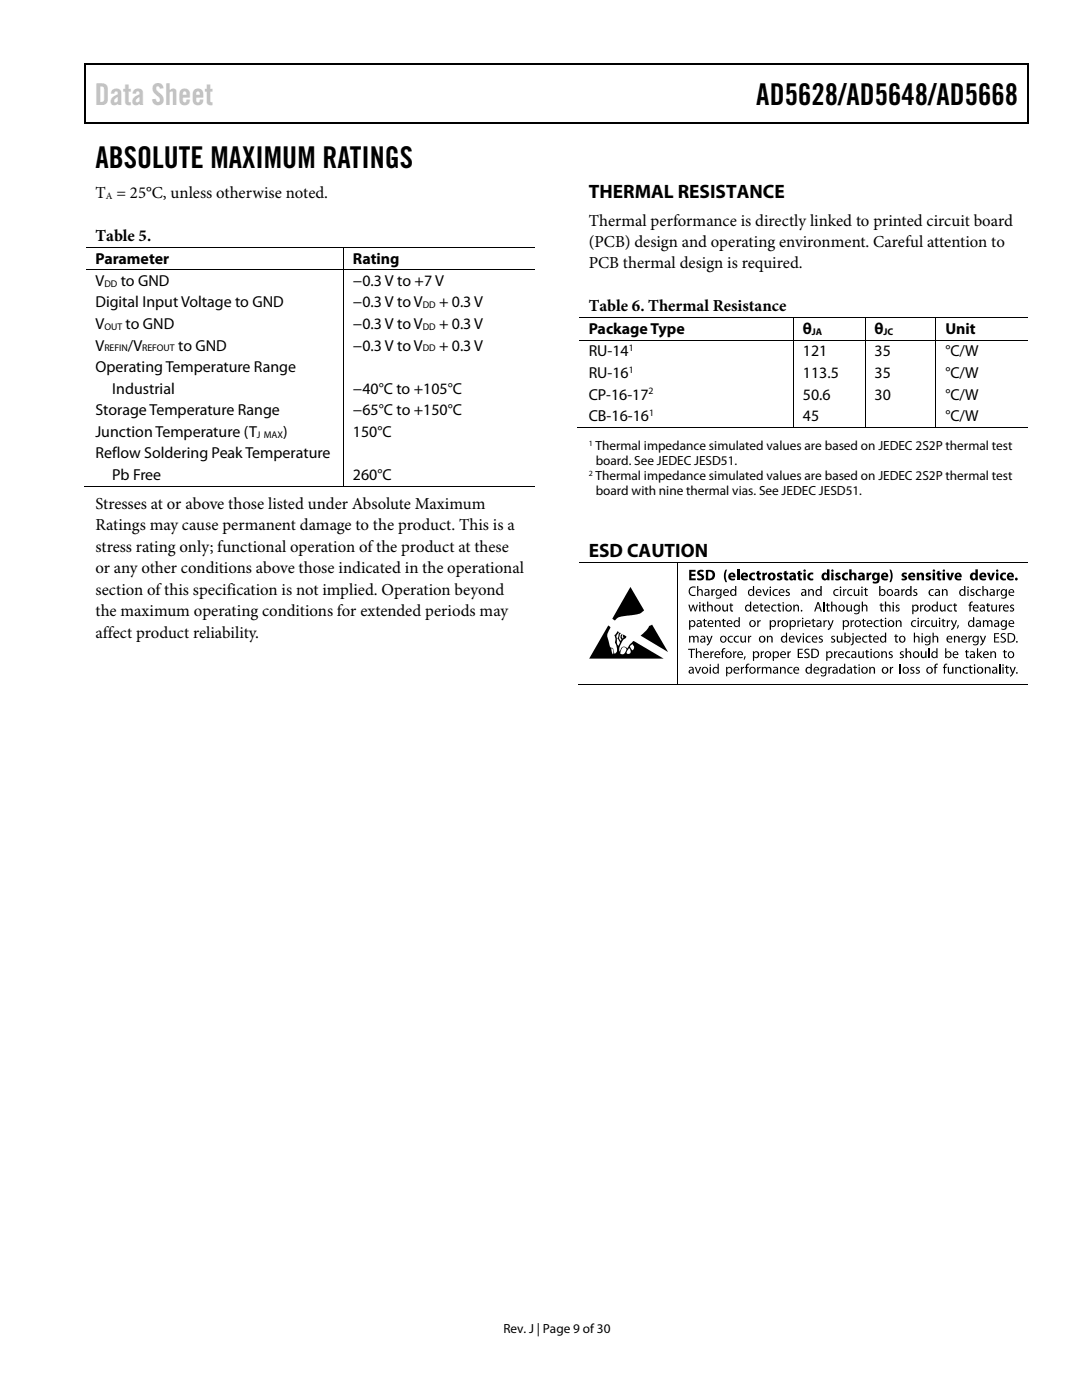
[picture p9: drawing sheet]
<svg xmlns="http://www.w3.org/2000/svg" width="216mm" height="279mm" viewBox="0 0 216 279" stroke-linecap="round" stroke-linejoin="round" font-family="sans-serif">
<defs><g id="words">
<text font-size="6" fill="#c0c0c0" x="18.9" y="21">Data Sheet</text>
<g font-size="6">
<text x="150.9" y="21">AD5628/AD5648/AD5668</text>
<text x="19" y="33.6">ABSOLUTE MAXIMUM RATINGS</text>
</g>
<g font-size="3.9">
<text x="117.5" y="39.6">THERMAL RESISTANCE</text>
<text x="117.5" y="111.1">ESD CAUTION</text>
</g>
<g font-size="3.3">
<text x="19" y="39.5">T = 25°C, unless otherwise noted.</text>
<text x="117.5" y="45">Thermal performance is directly linked to printed circuit board</text>
<text x="19" y="48">Table 5.</text>
<text x="117.5" y="49.3">(PCB) design and operating environment. Careful attention to</text>
<text x="117.5" y="53.6">PCB thermal design is required.</text>
<text x="117.5" y="62.1">Table 6. Thermal Resistance</text>
<text x="19" y="101.6">Stresses at or above those listed under Absolute Maximum</text>
<text x="19" y="105.9">Ratings may cause permanent damage to the product. This is a</text>
<text x="19" y="110.1">stress rating only; functional operation of the product at these</text>
<text x="19" y="114.4">or any other conditions above those indicated in the operational</text>
<text x="19" y="118.7">section of this specification is not implied. Operation beyond</text>
<text x="19" y="123">the maximum operating conditions for extended periods may</text>
<text x="19" y="127.2">affect product reliability.</text>
</g>
<g font-size="3.2">
<text x="19" y="52.6">Parameter</text>
<text x="70.4" y="52.6">Rating</text>
<text x="19" y="57.1">V</text>
<text x="24.1" y="57.1">to GND</text>
<text x="70.4" y="57.1">−0.3 V to +7 V</text>
<text x="19" y="61.4">Digital Input Voltage to GND</text>
<text x="19" y="65.7">V</text>
<text x="25.1" y="65.7">to GND</text>
<text x="70.4" y="61.4">−0.3 V to V</text>
<text x="70.4" y="65.7">−0.3 V to V</text>
<text x="87.6" y="61.4">+ 0.3 V</text>
<text x="87.6" y="65.7">+ 0.3 V</text>
<text x="19" y="70">V</text>
<text x="25.5" y="70">/V</text>
<text x="35.6" y="70">to GND</text>
<text x="70.4" y="70">−0.3 V to V</text>
<text x="87.6" y="70">+ 0.3 V</text>
<text x="117.5" y="66.7">Package Type</text>
<text x="117.5" y="71.1">RU-14</text>
<text x="160.2" y="71.1">121</text>
<text x="160.2" y="66.7">θ</text>
<text x="174.5" y="71.1">35</text>
<text x="174.5" y="66.7">θ</text>
<text x="188.6" y="71.1">°C/W</text>
<text x="188.6" y="66.7">Unit</text>
<text x="19" y="74.3">Operating Temperature Range</text>
<text x="117.5" y="75.4">RU-16</text>
<text x="160.2" y="75.4">113.5</text>
<text x="174.5" y="75.4">35</text>
<text x="188.6" y="75.4">°C/W</text>
<text x="19" y="82.8">Storage Temperature Range</text>
<text x="22.4" y="78.5">Industrial</text>
<text x="70.4" y="78.5">−40°C to +105°C</text>
<text x="70.4" y="82.8">−65°C to +150°C</text>
<text x="117.5" y="79.7">CP-16-17</text>
<text x="160.2" y="79.7">50.6</text>
<text x="174.5" y="79.7">30</text>
<text x="188.6" y="79.7">°C/W</text>
<text x="19" y="87.1">Junction Temperature (T</text>
<text x="56.5" y="87.1">)</text>
<text x="70.4" y="87.1">150°C</text>
<text x="117.5" y="84">CB-16-16</text>
<text x="160.2" y="84">45</text>
<text x="188.6" y="84">°C/W</text>
<text x="19" y="91.4">Reflow Soldering Peak Temperature</text>
<text x="22.4" y="95.7">Pb Free</text>
<text x="70.4" y="95.7">260°C</text>
</g>
<g font-size="2.6">
<text x="118.9" y="89.8">Thermal impedance simulated values are based on JEDEC 2S2P thermal test</text>
<text x="118.9" y="95.8">Thermal impedance simulated values are based on JEDEC 2S2P thermal test</text>
<text x="118.9" y="92.8">board. See JEDEC JESD51.</text>
<text x="118.9" y="98.8">board with nine thermal vias. See JEDEC JESD51.</text>
<text x="100.5" y="266">Rev. J | Page 9 of 30</text>
</g>
<g font-size="1.9">
<text x="21.1" y="39.7">A</text>
<text x="20.8" y="57.2">DD</text>
<text x="20.8" y="65.8">OUT</text>
<text x="84.3" y="61.5">DD</text>
<text x="84.3" y="65.8">DD</text>
<text x="20.8" y="70.1">REFIN</text>
<text x="28.4" y="70.1">REFOUT</text>
<text x="84.3" y="70.1">DD</text>
<text x="125.5" y="70.1">1</text>
<text x="162" y="66.8">JA</text>
<text x="176.3" y="66.8">JC</text>
<text x="125.5" y="74.4">1</text>
<text x="129.4" y="78.7">2</text>
<text x="129.5" y="83">1</text>
<text x="51.3" y="87.3">J MAX</text>
</g>
<g font-size="1.6">
<text x="117.5" y="88.9">1</text>
<text x="117.5" y="94.9">2</text>
</g>
</g></defs>
<g fill="#000">
<path d="M16.9 12.7h.2v1h-.2zM205.1 12.7h.2v1h-.2zM205.1 12.7h.2v.3h-.2zM82.3 24.4h.2v.3h-.2zM205.1 24.4h.2v.3h-.2zM137.5 113.7h1.3v.4h-.8v.4h.7v.4h-.7v.5h.8v.4h-1.3zM137.7 117.3l.7-.3 .4 .1-.1 .2a.76 .76 0 0 0-1.1 .7 .76 .76 0 0 0 1.2 .7v.2a.98 .98 0 0 1-1.2-.3 .98 .98 0 0 1 .1-1.3zM139.1 116.9h.2v.9l.3-.2h.4a1.49 1.49 0 0 1 .2 1.3h-.2v-.9a.33 .33 0 0 0-.4-.2 .33 .33 0 0 0-.3 .3v.8h-.2zM139.3 113.9l.6-.2 .5 .1-.1 .4h-.7l.1 .3a.72 .72 0 0 1 .8 .9 .72 .72 0 0 1-1.1 .4l-.3-.1 .1-.4 .7 .1 .1-.2-.1-.2a.69 .69 0 0 1-.7-.3 .69 .69 0 0 1 .1-.8zM141.9 117.6h.3v.3l.4-.3v.2h-.2l-.2 .3v.8h-.3zM144.8 113.7h.3a2.78 2.78 0 0 0 0 2.5h-.3a2.3 2.3 0 0 1 0-2.5zM147 113.6h.5v2.2h-.5z"/>
<path d="M149.7 114.5l.8-.2h.2l-.1 .4a.45 .45 0 0 0-.7 .4 .45 .45 0 0 0 .7 .3l.1 .4a.81 .81 0 0 1-1.1-.2 .81 .81 0 0 1 .1-1.1zM151 114l.5-.1v.4h.3v.3h-.3l.1 .8h.2v.4a.51 .51 0 0 1-.5 0 .51 .51 0 0 1-.3-.5v-.7h-.1v-.3h.1zM152.1 114.3h.4v.3l.3-.3h.3v.4h-.3l-.2 .3v.8h-.5zM152.1 117.6h.3l.3 1.1 .4-1.1h.3l-.6 1.3h-.2zM155.2 114.4l.4-.1 .5 .1-.1 .3-.5-.1v.2a.53 .53 0 0 1 .6 .6 .53 .53 0 0 1-.6 .4l-.5-.1 .1-.3 .5 .1v-.2l-.2-.1a.47 .47 0 0 1-.4-.3 .47 .47 0 0 1 .2-.5zM154.3 117.8l.6-.2h.3v.2a.51 .51 0 0 0-.8 .5 .51 .51 0 0 0 .8 .4v.2a.71 .71 0 0 1-.9-.2 .71 .71 0 0 1 0-.9zM156.8 117.7l.4-.1h.4l-.1 .2h-.4v.2l.2 .1a.41 .41 0 0 1 .3 .4 .41 .41 0 0 1-.2 .4h-.7l.1-.2h.5v-.3l-.2-.1a.39 .39 0 0 1-.3-.6zM156.5 114l.5-.1v.4h.3v.3h-.3v.8h.3v.4a.51 .51 0 0 1-.6 0 .51 .51 0 0 1-.2-.5v-.7h-.2v-.3h.2zM159.2 114l.5-.1v.4h.3v.3h-.3v.8h.3v.4a.49 .49 0 0 1-.5 0 .49 .49 0 0 1-.3-.5v-.7h-.2v-.3h.2zM161.2 117.6h.3v.2l.1-.1a.5 .5 0 0 1 .7 .1l.1 1.1h-.2l-.1-.9-.3-.2-.3 .2v.9h-.2zM161.3 114.5l.8-.2h.2l-.1 .4a.45 .45 0 0 0-.7 .3 .45 .45 0 0 0 .7 .4l.1 .4a.82 .82 0 0 1-1-.2 .82 .82 0 0 1 0-1.1zM166.8 114.4l.5-.1 .4 .1-.1 .3-.4-.1v.2a.55 .55 0 0 1 .6 .7 .55 .55 0 0 1-.9 .3l-.3-.1 .1-.3 .6 .1v-.2l-.2-.1a.47 .47 0 0 1-.4-.3 .47 .47 0 0 1 .1-.5z"/>
<path d="M166.5 117.8l.5-.2h.3v.2a.51 .51 0 0 0-.8 .5 .51 .51 0 0 0 .8 .4v.2a.7 .7 0 0 1-.9-.2 .7 .7 0 0 1 .1-.9zM168.2 117.6h.2l.1 .3 .4-.3v.2h-.2l-.2 .3v.8h-.2zM168.2 114.5l.3-.2h.5h.2l-.1 .4a.45 .45 0 0 0-.7 .3 .45 .45 0 0 0 .7 .4l.1 .4a.82 .82 0 0 1-1-.2 .82 .82 0 0 1 0-1.1zM169.5 113.6h.4v.9a.55 .55 0 0 1 .7-.2 .55 .55 0 0 1 .3 .6v.9h-.5v-1l-.2-.2-.3 .3v.9h-.4zM169.2 117.8l.5-.2h.4l-.1 .2a.5 .5 0 0 0-.7 .5 .5 .5 0 0 0 .7 .4l.1 .2a.7 .7 0 0 1-1-.2 .7 .7 0 0 1 .1-.9zM170.3 117.6h.3v.9l.3 .2 .3-.2v-.9h.3v1.3h-.2l-.1-.2-.1 .1a.46 .46 0 0 1-.7-.1zM172.4 117.6h.2v-.3h.2v.3h.4v.2h-.4l.1 .9h.2v.2h-.4l-.1-1.1h-.2zM172.9 114.3h.4v.3l.3-.3h.3v.4h-.3l-.2 .3v.8h-.5zM177.5 113.7h.2a2.29 2.29 0 0 1 .1 2.5h-.3a2.78 2.78 0 0 0 0-2.5zM179.9 117.6h.2v.3l.4-.3v.2h-.2l-.2 .3v.8h-.2zM180.1 114.4l.4-.1 .5 .1-.1 .3-.5-.1v.2a.53 .53 0 0 1 .6 .6 .53 .53 0 0 1-.7 .4l-.4-.1 .1-.3 .3 .1 .3-.1-.5-.3a.43 .43 0 0 1 0-.7zM182.3 117.7l.4-.1h.3l-.1 .2h-.4v.2l.2 .1a.41 .41 0 0 1 .4 .4 .41 .41 0 0 1-.3 .4h-.6v-.2h.6v-.3l-.2-.1a.39 .39 0 0 1-.3-.6z"/>
<path d="M182.9 114.3h.4l.1 .2 .1-.1a.56 .56 0 0 1 .6-.1 .56 .56 0 0 1 .3 .6v.9h-.5v-1l-.2-.2-.3 .3v.9h-.5zM184.9 114.4l.4-.1 .5 .1-.1 .3-.5-.1v.2a.53 .53 0 0 1 .6 .6 .53 .53 0 0 1-.7 .4l-.4-.1 .1-.3 .3 .1 .3-.1-.5-.3a.43 .43 0 0 1 0-.7zM185.5 117.8l.5-.2h.3v.2a.5 .5 0 0 0-.8 .5 .5 .5 0 0 0 .8 .4v.2a.71 .71 0 0 1-.9-.2 .71 .71 0 0 1 .1-.9zM187 114l.5-.1v.4h.3v.3h-.3v.8h.3v.4a.49 .49 0 0 1-.5 0 .49 .49 0 0 1-.3-.5v-.7h-.2v-.3h.2zM187.9 117.6h.3v.2l.1-.1a.49 .49 0 0 1 .7 .1l.1 1.1h-.3v-.9l-.3-.2-.3 .2v.9h-.2zM188.8 114.3h.5l.3 1.1 .3-1.1h.5l-.6 1.5h-.5zM193.7 117.7l.4-.1h.3v.2h-.5v.2l.2 .1a.42 .42 0 0 1 .3 .4 .42 .42 0 0 1-.2 .4h-.6l.1-.2h.5v-.3l-.2-.1a.39 .39 0 0 1-.3-.6zM194.9 117.8l.5-.2h.3v.2a.5 .5 0 0 0-.8 .5 .5 .5 0 0 0 .8 .4v.2a.71 .71 0 0 1-.9-.2 .71 .71 0 0 1 .1-.9zM196 116.9h.3v.9a.5 .5 0 0 1 .8 0l.1 1.1h-.3v-.9l-.3-.2-.3 .2v.9h-.3zM196.9 114.3h.6l.2 1.1 .3-1.1h.5l-.5 1.5h-.5zM198.9 117.6h.2v.3l.4-.3v.2h-.2l-.2 .3v.8h-.2zM199.7 114.5l.3-.2h.6h.1v.4a.45 .45 0 0 0-.7 .3 .45 .45 0 0 0 .7 .4v.4a.82 .82 0 0 1-1-.2 .82 .82 0 0 1 0-1.1z"/>
<path d="M125.8 117.2l2.7 4.6-.2 .2a3.8 3.8 0 0 1-2.8 .8l-.6 .1a2.23 2.23 0 0 0-2.2 .9l-.5-.3zM129.5 125l.6-.3 3.2 5.4-5.5-3.2 1.2-1.1zM137.5 126.9h.2v.2a.47 .47 0 0 1 .8 0l.5-.2 .3 .2 .1 1.1h-.2l-.1-1-.2-.1-.3 .2v.9h-.3v-1l-.3-.1-.2 .2-.1 .9h-.2zM137.4 120.7h.2l.3 1.1 .3-1.1h.2l.3 1.1 .3-1.1h.3l-.4 1.3h-.3l-.3-1.1-.3 1.1h-.2zM137.3 129.5h1.4v.2h-.6v1.6h-.2v-1.6h-.6zM138.9 129.4h.2v.8a.5 .5 0 0 1 .8 0l.1 1.1h-.3v-.9l-.3-.2-.3 .3v.8h-.2zM138.6 133.1h.3l.4 1.1 .4-1.1h.2l-.5 1.3h-.3zM140.2 120.4h.3v.3h.3v.2h-.3v.9h.3v.2h-.4l-.2-.2v-.9h-.2v-.2h.2zM140.4 123.5h.3v.3h.3v.2h-.3v.9h.3l-.1 .2h-.3l-.1-.2-.1-.9h-.2v-.2h.2zM141.1 120.1h.2v.8l.3-.2h.4a1.41 1.41 0 0 1 .2 1.3h-.2v-.9l-.3-.2-.4 .3v.8h-.2zM140.9 126.9h.3l.4 1.1 .3-1.1h.3l-.2 .5a2.19 2.19 0 0 1-.9 1.4l-.1-.2 .4-.4zM141.8 130h.1l.1 .3 .2-.3h.2v.2h-.2l-.2 .3v.8h-.2z"/>
<path d="M142.6 123.8h.3v.2l.1-.1a.5 .5 0 0 1 .7 .1l.1 1.1h-.2l-.1-.9-.2-.2-.4 .2v.9h-.2zM144.2 129.5l.5-.1v.2l-.4 .1v.3h.3v.2h-.3v1.1h-.3v-1.1h-.2v-.2h.2zM144.2 123.5h.3v.3h.3v.2h-.3v.9h.3v.2h-.4l-.1-.2-.1-.9h-.2v-.2h.2zM144.1 120.7h.3v.9l.3 .2 .3-.2v-.9h.2v1.3h-.2v-.2l-.1 .1a.46 .46 0 0 1-.7-.1zM145.7 120.4h.2v.3h.4v.2h-.4l.1 .9h.3v.2h-.4l-.2-.2v-.9h-.2zM145.4 127.1l.5-.2h.3v.2a.51 .51 0 0 0-.8 .5 .51 .51 0 0 0 .8 .4v.2a.7 .7 0 0 1-.9-.2 .7 .7 0 0 1 .1-.9zM146.3 130h.2v.3l.5-.3v.2l-.5 .3v.8h-.2zM146.6 127.1l.5-.2h.3v.2a.51 .51 0 0 0-.8 .5 .51 .51 0 0 0 .8 .4v.2a.71 .71 0 0 1-.9-.2 .71 .71 0 0 1 .1-.9zM147.8 133.1h.2l.1 .3 .4-.3v.2h-.2l-.2 .3v.8h-.3zM148.5 131h.3l-.3 .7h-.1zM149 132.6l.5-.1v.2l-.2-.1-.2 .2v.3h.3v.2h-.3v1.1h-.3v-1.1h-.1v-.2h.1zM147.7 126.9h.3v.9l.3 .3 .3-.3v-.9h.2l.1 1.3h-.2l-.1-.2-.1 .1a.47 .47 0 0 1-.7-.1z"/>
<path d="M149.2 126.9h.3v.3l.4-.3v.2h-.2l-.2 .3v.8h-.2zM151.1 133.1h.2v.3l.5-.3v.2h-.3l-.2 .3v.8h-.2zM151.1 123.8h.2v.3l.5-.3v.2h-.3l-.2 .4v.7h-.2zM151.8 130h.2v.3l.4-.3v.2l-.4 .3v.8h-.2zM151.7 120.4h.3v.3h.3v.2h-.3v.9h.3v.2l-.2 .1a.36 .36 0 0 1-.4-.5v-.7h-.2v-.2h.2zM152 133.1h.2v.2l.3-.2h.3l.2 .2 .3-.2h.4l.2 .5v.8h-.2l-.1-.9-.2-.2-.3 .2v.9h-.3v-1a.3 .3 0 0 0-.3-.1 .3 .3 0 0 0-.2 .3v.8h-.3zM153 126.9h.2v.2l.1-.1a.51 .51 0 0 1 .8 .1l.1 1.1h-.3v-.9l-.3-.2-.3 .3v.8h-.3zM154.1 120.9l.5-.3 .3 .1v.2a.5 .5 0 0 0-.8 .5 .5 .5 0 0 0 .8 .4v.2a.71 .71 0 0 1-.9-.2 .71 .71 0 0 1 .1-.9zM155.2 123.8h.2v.3l.4-.3v.2h-.2l-.2 .3v.8h-.2zM155.3 120.4h.2v.3h.4v.2h-.4l.1 .9h.3l-.1 .3-.3-.1-.2-.2v-.9h-.2v-.2h.2zM155.6 133.1h.3v.2l.1-.1a.5 .5 0 0 1 .7 .1l.1 1.1h-.3v-.7a.34 .34 0 0 0-.3-.4 .34 .34 0 0 0-.3 .3v.8h-.3zM157.1 130h.3v.3l.4-.3v.2h-.2l-.2 .3v.8h-.3z"/>
<path d="M157.3 133.3l.5-.2h.3v.2a.5 .5 0 0 0-.8 .5 .5 .5 0 0 0 .8 .4v.2a.7 .7 0 0 1-.9-.2 .7 .7 0 0 1 .1-.9zM158.3 120.7h.2v.2l.1-.1a.45 .45 0 0 1 .7 .1l.1 1.1h-.2v-.9l-.3-.2-.3 .3v.8h-.3zM158.7 126.9h.3l.3 1.1 .4-1.1h.3l-.6 1.3h-.2zM159.1 123.8h.2v.3l.5-.3v.2h-.3l-.1 .3v.8h-.3zM159.8 121.8h.3v.2h-.3zM159.2 129.5h1v.2h-.8v.6h.7v.2h-.7v.6h.8v.2h-1zM160.6 129.7a.82 .82 0 0 1 .9-.2l-.1 .2h-.1a.4 .4 0 0 0-.6 .2l.2 .3a.64 .64 0 0 1 .6 .9 .64 .64 0 0 1-1.1 .1l.1-.2a.41 .41 0 0 0 .6 .2 .41 .41 0 0 0 .1-.6l-.2-.1a.55 .55 0 0 1-.4-.8zM160.9 127.1l.6-.2h.3l-.1 .2a.5 .5 0 0 0-.7 .5 .5 .5 0 0 0 .7 .4l.1 .2a.71 .71 0 0 1-1-.2 .71 .71 0 0 1 .1-.9zM161.9 123.8h.2v-.3h.3v.3h.3v.2h-.3v.9h.3v.2h-.5l-.1-1.1h-.2zM163.4 127.1l.4-.2 .3 .1v.1h-.4v.3a.47 .47 0 0 1 .5 .5 .47 .47 0 0 1-.7 .3h-.2l.1-.2a.36 .36 0 0 0 .6-.1l-.3-.3a.39 .39 0 0 1-.3-.5zM164.3 120.1h.2v1.9h-.2zM164.3 123.8h.2v.3l.5-.3v.2h-.3l-.1 .3-.1 .8h-.2z"/>
<path d="M165 120.4h.2v.3h.4v.2h-.4l.1 .9h.3v.2h-.4l-.2-.2v-.9h-.2v-.2h.2zM165.3 133.1h.2v.3l.5-.3v.2h-.3l-.2 .4v.7h-.2zM165.1 123.8h.3l.4 1.1 .3-1.1h.2l-.2 .5a2.1 2.1 0 0 1-.9 1.5v-.3a.47 .47 0 0 0 .4-.5zM165.8 120.1h.3v.8l.3-.2h.3a1.49 1.49 0 0 1 .3 1.3h-.2l-.1-.9-.3-.2-.3 .2v.9h-.3zM165.9 127.1l.4-.2 .3 .1-.1 .1h-.4v.3h.2a.41 .41 0 0 1 .4 .4 .41 .41 0 0 1-.3 .4h-.4h-.2l.1-.2a.34 .34 0 0 0 .5-.1l-.2-.3a.39 .39 0 0 1-.3-.5zM166.4 130h.2l.1 .3 .4-.3v.2h-.2l-.2 .3v.8h-.3zM167 126.9h.2v.9l.3 .3 .3-.3 .1-.9h.2v1.3h-.2v-.2l-.1 .1a.47 .47 0 0 1-.8-.1zM168.8 130.2l.5-.2h.4l-.1 .2a.51 .51 0 0 0-.8 .5 .51 .51 0 0 0 .8 .4l.1 .2a.7 .7 0 0 1-1-.2 .7 .7 0 0 1 .1-.9zM169.7 123.8h.2v.3l.5-.3v.2h-.3l-.1 .3v.8h-.3zM168.9 120.7h.2l.1 .9 .2 .2 .4-.2v-.9h.2v1.3h-.2v-.2l-.1 .1a.46 .46 0 0 1-.8-.1zM170.5 132.9l.2-.1v.3h.3v.2h-.3v.9l.3 .1-.1 .2-.2-.1-.2-.2v-.9h-.3v-.2h.3zM172 120.1h.2v.8l.3-.2h.3a1.54 1.54 0 0 1 .3 1.3h-.3v-.9a.33 .33 0 0 0-.4-.2 .33 .33 0 0 0-.2 .3v.8h-.2z"/>
<path d="M171.2 130h.3v1l.3 .1 .3-.2v-.9h.3v1.3h-.2l-.1-.2v.1a.47 .47 0 0 1-.8-.1zM172.2 123.5h.2v.3h.4v.2h-.4v.9h.3l.1 .2-.2 .1a.35 .35 0 0 1-.4-.5v-.7h-.2v-.2h.2zM172.2 127.1l.5-.2h.4l-.1 .2a.51 .51 0 0 0-.7 .5 .51 .51 0 0 0 .7 .4l.1 .2a.71 .71 0 0 1-1-.2 .71 .71 0 0 1 .1-.9zM172.8 129.8l.3-.1v.3h.3v.2h-.3v.9h.3v.2h-.4l-.1-.2-.1-.9h-.2zM173.4 133.1h.3v.2l.1-.1a.49 .49 0 0 1 .7 .1l.1 1.1h-.3v-.9l-.2-.2-.4 .3v.8h-.2zM173.4 126.6h.3v.3h.3v.2h-.3v.9l.3 .1-.1 .2-.3-.1-.1-.2-.1-.9h-.2v-.2h.2zM174.5 124l.5-.2h.4l-.1 .2a.51 .51 0 0 0-.8 .5 .51 .51 0 0 0 .8 .4v.2a.7 .7 0 0 1-.9-.2 .7 .7 0 0 1 .1-.9zM175.8 130h.3v.2l.1-.1a.47 .47 0 0 1 .7 .1l.1 1.1h-.3l-.1-1.1a.34 .34 0 0 0-.5 .3v.8h-.2zM175.7 120.4h.2v.3h.4v.2h-.4l.1 .9h.3v.2h-.4l-.2-.2v-.9h-.2zM175.7 123.5h.3v.3h.3v.2h-.3v.7v.2h.3l-.1 .2h-.3l-.2-.2v-.9h-.2v-.2h.2zM176.6 120.1h.2v.8l.3-.2h.4a1.51 1.51 0 0 1 .2 1.3h-.2v-.9l-.4-.2-.3 .2v.9h-.2zM177.4 130.2l.4-.2h.3v.2a.28 .28 0 0 0-.5 .1l.2 .3a.4 .4 0 0 1 .3 .3 .4 .4 0 0 1-.2 .4h-.6l.1-.2 .3 .1 .2-.2-.5-.5z"/>
<path d="M177.6 133.1h.2v.3l.4-.3v.2h-.2l-.2 .3v.8h-.2zM178.8 120.9a.5 .5 0 0 1 .7-.1l-.1 .1h-.4v.3h.2a.41 .41 0 0 1 .3 .4 .41 .41 0 0 1-.2 .4h-.6v-.2h.5v-.3l-.2-.1a.39 .39 0 0 1-.2-.5zM178.7 123.8h.2l.1 .2 .1-.1a.51 .51 0 0 1 .7 .1l.1 1.1h-.3v-.9l-.3-.2-.3 .3v.8h-.2zM178.6 126.6h.3v.3h.3v.2h-.3v.9l.3 .1-.1 .2-.3-.1-.1-.2-.1-.9h-.2v-.2h.2zM179.5 132.5h.3v1.9h-.3zM179.6 130.2l.4-.2h.3v.2h-.5l.1 .3 .1 .1a.4 .4 0 0 1 .4 .3 .4 .4 0 0 1-.2 .4h-.7l.1-.2 .3 .1 .2-.2-.5-.5zM180.7 129.4h.3v.8l.4-.2 .3 .2 .1 1.1h-.2v-.9l-.3-.2-.3 .2v.9h-.3zM181.7 133.3l.4-.2 .3 .1v.1h-.5v.3a.48 .48 0 0 1 .6 .5 .48 .48 0 0 1-.7 .3h-.2l.1-.2 .3 .1 .2-.2-.5-.5zM182.4 126.3h.2v.8a.51 .51 0 0 1 .8 0l.1 1.1h-.2l-.1-.9-.3-.2-.3 .2v.9h-.2zM182.8 133.3l.4-.2 .3 .1v.1h-.5v.3h.2a.42 .42 0 0 1 .3 .4 .42 .42 0 0 1-.2 .4h-.6l.1-.2 .3 .1 .2-.2-.5-.5zM182 124l.5-.2h.3v.2a.5 .5 0 0 0-.8 .5 .5 .5 0 0 0 .8 .4v.2a.7 .7 0 0 1-.9-.2 .7 .7 0 0 1 .1-.9zM183.6 120.7h.2v.3l.2-.3h.3v.2h-.3l-.2 .4v.7h-.2z"/>
<path d="M183.7 123.8h.2l.1 .3 .2-.3h.2v.2h-.2l-.2 .3v.8h-.3zM183.7 130h.3v1l.3 .1 .3-.2v-.9h.3v1.3h-.2l-.1-.2-.1 .1a.48 .48 0 0 1-.7-.1zM185.3 129.4h.2v1.9h-.2zM184.7 124l.5-.2h.4l-.1 .2a.51 .51 0 0 0-.7 .5 .51 .51 0 0 0 .7 .4l.1 .2a.71 .71 0 0 1-1-.2 .71 .71 0 0 1 .1-.9zM186.1 126.3h.2v.8l.3-.2h.3a1.42 1.42 0 0 1 .3 1.3h-.2l-.1-.9-.2-.2-.4 .3v.8h-.2zM186.6 132.6l.6-.1-.1 .2-.1-.1-.3 .2v.3h.3v.2h-.3v1.1h-.2v-1.1h-.2v-.2h.2zM185.8 123.8h.3v1a.33 .33 0 0 0 .4 .1 .33 .33 0 0 0 .2-.3v-.8h.3v1.3h-.2v-.2l-.1 .1a.47 .47 0 0 1-.8-.1zM188.1 123.5h.2v.3h.3v.2h-.3v.9h.3v.2h-.3l-.2-.2v-.9h-.2zM188.5 132.6l.5-.1v.2l-.2-.1-.2 .2v.3h.3v.2h-.3v1.1h-.3v-1.1h-.1v-.2h.1zM187.5 120.7h.3v.9l.3 .2 .3-.2v-.9h.3v1.3h-.3v-.2l-.1 .1a.45 .45 0 0 1-.7-.1zM188.9 123.8h.2v.3l.5-.3v.2h-.2l-.2 .3v.8h-.3zM189.7 123.8h.3l.4 1.1 .3-1.1h.3l-.2 .5a2.1 2.1 0 0 1-1 1.5v-.3a.47 .47 0 0 0 .4-.5z"/>
<path d="M189.2 120.9l.5-.3 .3 .1-.1 .2a.5 .5 0 0 0-.7 .5 .5 .5 0 0 0 .8 .4v.2a.71 .71 0 0 1-.9-.2 .71 .71 0 0 1 .1-.9zM189.1 133.1h.3v1l.3 .2 .3-.3v-.9h.2v1.3h-.2v-.2l-.1 .1a.45 .45 0 0 1-.7-.1zM190.3 126.9h.2l.1 .2 .1-.1a.5 .5 0 0 1 .7 .1l.1 1.1h-.3v-.9l-.3-.2-.3 .3v.8h-.2zM190.4 120.4h.2v.3h.4v.2h-.4l.1 .9h.2l.1 .2-.2 .1a.36 .36 0 0 1-.4-.5v-.7h-.2v-.2h.2zM190.6 133.1h.2l.1 .2 .1-.1a.49 .49 0 0 1 .7 .1l.1 1.1h-.3v-.9l-.3-.2-.3 .2v.9h-.3zM191.1 124.8h.3l-.3 .6-.2 .1zM192.7 129.8l.3-.1v.3h.3v.2h-.3v.9h.3v.2h-.4l-.1-.2-.1-.9h-.1zM192.3 133.3l.5-.2h.3v.2a.51 .51 0 0 0-.8 .5 .51 .51 0 0 0 .8 .4v.2a.71 .71 0 0 1-.9-.2 .71 .71 0 0 1 .1-.9zM193.3 126.9h.1l.1 .3 .4-.3v.2h-.2l-.2 .3v.8h-.2zM193.6 120.2l.5-.1v.2h-.3l-.1 .1v.3h.3v.2h-.3v1.1h-.3v-1.1h-.1v-.2h.1zM193.5 132.9l.2-.1v.3h.4v.2h-.4l.1 .9 .3 .1v.1l-.2 .1a.35 .35 0 0 1-.4-.5v-.7h-.2v-.2h.2zM194.9 129.4h.3v1.2l.5-.6h.3l-.5 .6 .6 .7h-.4l-.4-.6-.1 .6h-.3z"/>
<path d="M195.5 126.9h.3l.4 1.1 .3-1.1h.3l-.2 .5a2.08 2.08 0 0 1-1 1.4v-.2l.4-.4zM196.1 123.8h.2v.2a.47 .47 0 0 1 .9 0l.4-.2 .4 .2v1.1h-.2v-1l-.3-.1-.3 .2v.9h-.2l-.1-1-.2-.1-.3 .3v.8h-.3zM196.5 133.1h.2v.2l.1-.1a.49 .49 0 0 1 .8 .1l.1 1.1h-.3v-.9l-.3-.2-.3 .2-.1 .9h-.2zM197 120.4h.2v.3h.3v.2h-.3v.9h.3v.2l-.2 .1a.36 .36 0 0 1-.3-.5v-.7h-.3v-.2h.3zM197.6 130h.2v.2l.1-.1a.51 .51 0 0 1 .8 .1l.1 1.1h-.3v-.9l-.3-.2-.4 .3v.8h-.2zM197.8 120.7h.2l.1 .9 .3 .2 .3-.2v-.9h.2v1.3h-.2v-.2l-.1 .1a.46 .46 0 0 1-.7-.1zM198.4 126.4h.9v.2h-.7v.6h.7v.2h-.7v.6h.8v.2h-1zM199.3 120.7h.2l.1 .3 .4-.3v.2h-.2l-.2 .4v.7h-.3zM199.4 132.5h.2v1.9h-.2zM199.7 126.6a.74 .74 0 0 1 .9-.2v.2l-.4-.1-.3 .2 .2 .4a.64 .64 0 0 1 .6 .9 .64 .64 0 0 1-1.1 .1l.1-.1a.39 .39 0 0 0 .6 0 .39 .39 0 0 0-.2-.6 .54 .54 0 0 1-.4-.8zM200.3 129.8l.3-.1v.3h.3v.2h-.3v.9h.3l-.1 .2h-.3l-.2-.2v-.9h-.2v-.2h.2zM200.5 133.1h.2v-.2l.3-.1v.3h.3v.2h-.3v.9l.3 .1v.1h-.5l-.1-1.1h-.2z"/>
<path d="M201.6 120.9a.55 .55 0 0 1 .7-.1v.1h-.5v.3a.48 .48 0 0 1 .6 .5 .48 .48 0 0 1-.7 .3h-.2v-.2l.4 .1 .2-.2-.5-.5zM201.4 133.1h.3l.4 1.1 .3-1.1h.3l-.2 .6a2.15 2.15 0 0 1-.9 1.4l-.1-.3 .5-.4z"/>
<path d="M140.8 113.8a1.51 1.51 0 0 1 1.8 .6 1.23 1.23 0 0 1-.4 1.2 1.23 1.23 0 0 1-1.2 .2h-.2zM141.3 114.1v1.4a.71 .71 0 0 0 .9-.7 .71 .71 0 0 0-.9-.7z"/>
<path d="M140.6 117.7l.1-.1a.57 .57 0 0 1 .9 .5v.8h-.2v-.1l-.3 .1h-.4a.41 .41 0 0 1 0-.7l.6-.1v-.2a.42 .42 0 0 0-.6-.1zM140.9 118.3l-.1 .4h.4l.1-.1v-.4z"/>
<path d="M142.9 117.7l.5-.1 .4 .2v-.2h.2v.3a1.66 1.66 0 0 1-.2 1.4l-.5 .2-.4-.1v-.2l.2 .1a.47 .47 0 0 0 .5-.1 .47 .47 0 0 0 .1-.5 .63 .63 0 0 1-.9 0 .63 .63 0 0 1 .1-1zM143.2 117.8a.49 .49 0 0 0-.2 .6 .49 .49 0 0 0 .5 .3 .49 .49 0 0 0 .2-.6 .49 .49 0 0 0-.5-.3z"/>
<path d="M144.4 117.8a.57 .57 0 0 1 .8-.2 .57 .57 0 0 1 .2 .7h-.9l.3 .4h.5l.1 .2a.72 .72 0 0 1-1-.2 .72 .72 0 0 1 0-.9zM144.7 117.8l-.2 .3h.7l-.1-.3z"/>
<path d="M145.5 114.5a.72 .72 0 0 1 .9-.2 .72 .72 0 0 1 .3 .9h-.9a.53 .53 0 0 0 .8 .2l.1 .3a.84 .84 0 0 1-1.1-.1 .84 .84 0 0 1-.1-1.1zM145.9 114.6l-.1 .3h.5l-.1-.3z"/>
<path d="M145.8 117.8l.5-.2 .4 .2v-.9h.2v2h-.2v-.2a.62 .62 0 0 1-.8 .1 .62 .62 0 0 1-.2-.8zM146.1 117.8a.5 .5 0 0 0-.2 .6 .5 .5 0 0 0 .6 .3 .5 .5 0 0 0 .2-.6 .5 .5 0 0 0-.6-.3z"/>
<path d="M148 114.5a.72 .72 0 0 1 .9-.2 .72 .72 0 0 1 .3 .9h-.9l.2 .3 .6-.1 .1 .3a.84 .84 0 0 1-1.1-.1 .84 .84 0 0 1-.1-1.1zM148.4 114.6l-.1 .3h.5l-.1-.3z"/>
<path d="M149.4 117.8l.4-.2 .4 .2v-.9h.3v2h-.2v-.2a.61 .61 0 0 1-.9 .1 .61 .61 0 0 1-.1-.8zM149.7 117.8a.51 .51 0 0 0-.2 .6 .51 .51 0 0 0 .5 .3 .5 .5 0 0 0 .2-.6 .5 .5 0 0 0-.5-.3z"/>
<path d="M151 117.8a.58 .58 0 0 1 .7-.2 .58 .58 0 0 1 .3 .7h-1l.2 .4h.6l.1 .2a.72 .72 0 0 1-1-.2 .72 .72 0 0 1 .1-.9zM151.2 117.8l-.2 .3h.7l-.1-.3z"/>
<path d="M153.6 117.1h.2v.2h-.2zM153.6 117.6h.2v1.3h-.2z"/>
<path d="M153.2 115a.81 .81 0 0 1 1.6 0 .81 .81 0 0 1-1.6 0zM153.8 114.7l-.1 .1a.46 .46 0 0 0 .3 .7 .43 .43 0 0 0 .3-.5 .43 .43 0 0 0-.5-.3z"/>
<path d="M155.5 117.8a.57 .57 0 0 1 .7-.2 .57 .57 0 0 1 .3 .7h-.9l.2 .4h.6l.1 .2a.72 .72 0 0 1-1-.2 .72 .72 0 0 1 0-.9zM155.8 117.8l-.2 .3h.7l-.1-.3z"/>
<path d="M157.6 114.4l.3-.1a.65 .65 0 0 1 .9 .6l.1 .9h-.5v-.1a.5 .5 0 0 1-.7 0 .5 .5 0 0 1 0-.7l.6-.2v-.1l-.2-.1-.5 .1zM158 115.2l.1 .3 .2-.2v-.2z"/>
<path d="M160.3 113.9a.25 .25 0 0 1 .5 0 .25 .25 0 0 1-.5 0zM160.3 114.3h.5v1.5h-.5z"/>
<path d="M159.9 117.7l.5-.1 .4 .2 .1 1.1h-.2v-.1a.43 .43 0 0 1-.7 0 .43 .43 0 0 1 0-.6l.6-.1v-.2a.41 .41 0 0 0-.6-.1zM160.2 118.3l-.1 .4h.4l.1-.2v-.3z"/>
<path d="M162.9 117.8l.4-.2 .4 .2v-.9h.3v2h-.3v-.2a.61 .61 0 0 1-.8 .1 .61 .61 0 0 1-.2-.8zM163.1 117.8a.5 .5 0 0 0-.2 .6 .5 .5 0 0 0 .6 .3l.2-.2a.47 .47 0 0 0-.1-.5 .47 .47 0 0 0-.5-.2z"/>
<path d="M164.1 114.5l.5-.2 .4 .1v-.8h.5v2.2h-.4v-.2a.69 .69 0 0 1-1 .1 .69 .69 0 0 1-.1-1zM164.5 114.7l-.1 .1a.44 .44 0 0 0 .3 .7 .41 .41 0 0 0 .3-.5 .41 .41 0 0 0-.5-.3z"/>
<path d="M165.9 113.7h.4v.3h-.4zM165.9 114.3h.4v1.5h-.4z"/>
<path d="M167.6 117.1h.2v.2h-.2zM167.6 117.6h.3v1.3h-.3z"/>
<path d="M171.9 117.1h.2v.2h-.2zM171.9 117.6h.2v1.3h-.2z"/>
<path d="M171.3 114.4l.3-.1a.67 .67 0 0 1 1 .6v.9h-.5v-.1a.5 .5 0 0 1-.8 0 .5 .5 0 0 1 .1-.7l.7-.2-.1-.1-.2-.1-.4 .1zM171.7 115.2v.3h.1l.3-.2v-.2z"/>
<path d="M175.4 116.9h.3v.9a.61 .61 0 0 1 .8-.1 .61 .61 0 0 1 .1 .8 .55 .55 0 0 1-.4 .5 .55 .55 0 0 1-.6-.3v.2h-.2zM175.8 117.9a.5 .5 0 0 0-.1 .6 .5 .5 0 0 0 .6 .2 .55 .55 0 0 0-.2-.9z"/>
<path d="M174.2 114.5a.59 .59 0 0 1 .9 0v-.2h.4v.4a1.82 1.82 0 0 1-.2 1.6l-.4 .1h-.6h-.2l.1-.4a.48 .48 0 0 0 .6 .1 .48 .48 0 0 0 .2-.5 .67 .67 0 0 1-.8 0 .67 .67 0 0 1-.2-.9zM174.6 114.7l-.1 .1a.43 .43 0 0 0 .3 .7 .4 .4 0 0 0 .3-.5 .4 .4 0 0 0-.5-.3z"/>
<path d="M176 114.5a.72 .72 0 0 1 .9-.2 .72 .72 0 0 1 .3 .9h-.9a.53 .53 0 0 0 .8 .2v.3a.83 .83 0 0 1-1.1-.1 .83 .83 0 0 1 0-1.1zM176.4 114.6l-.1 .3h.5l-.1-.3z"/>
<path d="M176.9 118.3a.68 .68 0 0 1 1.3 0 .68 .68 0 0 1-1.3 0zM177.1 118.3a.47 .47 0 0 0 .9 0 .47 .47 0 0 0-.9 0z"/>
<path d="M178.5 117.7l.4-.1 .5 .2 .1 1.1h-.2l-.1-.1a.43 .43 0 0 1-.6 .1 .43 .43 0 0 1 0-.7l.6-.1v-.2a.4 .4 0 0 0-.6-.1zM178.8 118.3l-.1 .4h.3l.2-.1v-.4z"/>
<path d="M181.4 114.5a.71 .71 0 0 1 .9-.2 .71 .71 0 0 1 .3 .9h-.9a.55 .55 0 0 0 .8 .2l.1 .3a.83 .83 0 0 1-1.2-.1 .83 .83 0 0 1 0-1.1zM181.8 114.6l-.1 .3h.5l-.1-.3z"/>
<path d="M180.8 117.8l.4-.2 .4 .2v-.9h.3v2h-.2v-.2a.61 .61 0 0 1-.9 .1 .61 .61 0 0 1-.1-.8zM181.1 117.8a.5 .5 0 0 0-.2 .6 .5 .5 0 0 0 .5 .3l.2-.2a.47 .47 0 0 0 0-.5 .47 .47 0 0 0-.5-.2z"/>
<path d="M186.2 113.7h.3v.3h-.3zM186.1 114.3h.5v1.5h-.5z"/>
<path d="M186.6 117.7l.4-.1 .5 .2 .1 1.1h-.3v-.1a.43 .43 0 0 1-.6 .1 .43 .43 0 0 1 0-.7l.6-.1v-.2l-.3-.2-.3 .1zM186.8 118.3v.4h.4l.1-.2v-.3z"/>
<path d="M188.2 113.7h.3v.3h-.4zM188.1 114.3h.5v1.5h-.5z"/>
<path d="M190.6 114.5a.72 .72 0 0 1 1-.2 .72 .72 0 0 1 .3 .9h-1a.54 .54 0 0 0 .8 .2l.1 .3a.83 .83 0 0 1-1.1-.1 .83 .83 0 0 1-.1-1.1zM191 114.6l-.1 .3h.6l-.1-.3z"/>
<path d="M191.6 117.8l.4-.2 .4 .2v-.9h.2l.1 2h-.3v-.2a.61 .61 0 0 1-.8 .1 .61 .61 0 0 1-.2-.8zM191.8 117.8a.5 .5 0 0 0-.2 .6 .5 .5 0 0 0 .6 .3l.2-.2a.47 .47 0 0 0-.1-.5 .47 .47 0 0 0-.5-.2z"/>
<path d="M193.1 117.1h.2v.2h-.2zM193 117.6h.3v1.3h-.3z"/>
<path d="M193.7 114.5l.5-.2 .4 .1v-.8h.5v2.2h-.4v-.2a.69 .69 0 0 1-1 .1 .69 .69 0 0 1-.1-1zM194.2 114.7l-.1 .1a.43 .43 0 0 0 .3 .7 .41 .41 0 0 0 .2-.5 .41 .41 0 0 0-.4-.3z"/>
<path d="M195.6 114.5a.71 .71 0 0 1 .9-.2 .71 .71 0 0 1 .3 .9h-1a.55 .55 0 0 0 .9 .2v.3a.83 .83 0 0 1-1.1-.1 .83 .83 0 0 1 0-1.1zM196 114.6l-.2 .3h.6l-.1-.3z"/>
<path d="M197.5 117.7l.5-.1 .5 .2v1.1h-.2l-.1-.1a.43 .43 0 0 1-.6 .1 .43 .43 0 0 1 .1-.7l.5-.1v-.2l-.3-.2-.3 .1zM197.8 118.3l-.1 .4h.4l.1-.2v-.3z"/>
<path d="M198.8 113.7h.4v.3h-.4zM198.8 114.3h.4v1.5h-.4z"/>
<path d="M199.9 117.7l.4-.1 .4 .2v-.2h.2v.3a1.66 1.66 0 0 1-.2 1.4l-.5 .2-.4-.1v-.2l.6 .1 .2-.6a.59 .59 0 0 1-.8 .1 .59 .59 0 0 1-.1-.8zM200.1 117.8a.5 .5 0 0 0-.2 .6 .5 .5 0 0 0 .5 .3l.1-.1a.48 .48 0 0 0 .1-.6 .48 .48 0 0 0-.5-.2z"/>
<path d="M201.1 114.5a.72 .72 0 0 1 .9-.2 .72 .72 0 0 1 .3 .9h-1l.2 .3 .7-.1v.3a.83 .83 0 0 1-1.1-.1 .83 .83 0 0 1 0-1.1zM201.5 114.6l-.2 .3h.6l-.1-.3z"/>
<path d="M201.4 117.8a.58 .58 0 0 1 .7-.2 .58 .58 0 0 1 .3 .7h-1l.3 .4h.6v.2a.72 .72 0 0 1-.9-.2 .72 .72 0 0 1 0-.9zM201.6 117.8l-.2 .3h.7l-.1-.3z"/>
<path d="M121.4 124.8l-3.8 6.6h14.8l-6-3.5-.7 .7-.5 .8-.2-.2a.72 .72 0 0 0-.8-.1 .72 .72 0 0 0-.4 .7l-.1 .2a2.88 2.88 0 0 1 1.2-2.8l.1-.2-.6-.3v.6l-.2 .2-.1-.4 .1-.5-.1-.1-.2 .3-.1 .5 .2 .4-.2 .2-.3-.6 .2-.8 .2-.1-.2-.2-.5 1.1 .2 .4a.71 .71 0 0 1-.1 1.1l-.2-.3v-1a.82 .82 0 0 1 .3-1.1l.1-.2-.3-.2-.6 .8 .2 .7-.1 .8 .3 .7a1.04 1.04 0 0 1-.4 1.5l-.4-1.2a.79 .79 0 0 1-.7-.9l-.1-.5a2.16 2.16 0 0 1 .3-2.5 .43 .43 0 0 0-.3-.6zM122 129.4h.2l.1 .4 .1 .5-.1 .3zM124.3 129.2a.59 .59 0 0 1 .7 .3 .59 .59 0 0 1-.3 .7 .59 .59 0 0 1-.9 .2l.1-.7zM125.4 129.4a.52 .52 0 0 1 .4 .7 .52 .52 0 0 1-.8 .2zM125.8 128.9l.3-.4a.68 .68 0 0 1 .4 .7 .68 .68 0 0 1-.4 .6l-.4-.7z"/>
<path d="M137.5 123.8h.2v.2a.62 .62 0 0 1 .9-.1 .62 .62 0 0 1 .1 .9 .55 .55 0 0 1-.4 .3 .55 .55 0 0 1-.5-.2v.8h-.3zM137.8 124.1a.5 .5 0 0 0 0 .6 .5 .5 0 0 0 .5 .2 .5 .5 0 0 0 .2-.6 .5 .5 0 0 0-.5-.3z"/>
<path d="M137.5 133.2l.4-.1 .5 .3 .1 1h-.3v-.1a.43 .43 0 0 1-.6 .1 .43 .43 0 0 1 0-.7l.6-.1v-.2a.41 .41 0 0 0-.7 0zM137.7 133.9v.3h.4l.1-.2v-.2z"/>
<path d="M139.5 120.2h.3v.2h-.3zM139.5 120.7h.3v1.3h-.3z"/>
<path d="M139.1 123.9l.4-.1 .5 .2v1.1h-.2v-.1a.43 .43 0 0 1-.6 .1 .43 .43 0 0 1 0-.7l.6-.1-.1-.2-.3-.2-.3 .1zM139.3 124.6l-.1 .2a.31 .31 0 0 0 .3 .2 .31 .31 0 0 0 .3-.3v-.2z"/>
<path d="M140.5 130.2a.58 .58 0 0 1 .7-.2 .58 .58 0 0 1 .3 .7h-1a.53 .53 0 0 0 .9 .4v.2a.71 .71 0 0 1-1-.2 .71 .71 0 0 1 .1-.9zM140.7 130.2l-.2 .3h.7l-.1-.3z"/>
<path d="M140 133.8a.68 .68 0 0 1 1.3 0 .68 .68 0 0 1-1.3 0zM140.2 133.8a.47 .47 0 0 0 .9 0 .47 .47 0 0 0-.9 0z"/>
<path d="M139.8 127l.4-.1 .5 .3 .1 1h-.3v-.1a.43 .43 0 0 1-.7 .1 .43 .43 0 0 1 .1-.7l.6-.1v-.2l-.3-.2-.4 .1zM140 127.7v.3h.3l.2-.2v-.2z"/>
<path d="M141.4 124a.59 .59 0 0 1 .7-.2 .59 .59 0 0 1 .3 .7h-1a.53 .53 0 0 0 .9 .4v.2a.72 .72 0 0 1-1-.2 .72 .72 0 0 1 .1-.9zM141.6 124l-.2 .3h.7l-.1-.3z"/>
<path d="M141.6 132.6h.2v.2h-.2zM141.6 133.1h.3v1.3h-.3z"/>
<path d="M142.7 130.2a.59 .59 0 0 1 .7-.2 .59 .59 0 0 1 .3 .7h-.9a.52 .52 0 0 0 .8 .4v.2a.71 .71 0 0 1-.9-.2 .71 .71 0 0 1 0-.9zM142.9 130.2l-.1 .3h.7l-.1-.3z"/>
<path d="M142.5 121.4a.7 .7 0 0 1 1.4 0 .7 .7 0 0 1-1.4 0zM143 120.9a.49 .49 0 0 0-.2 .6 .49 .49 0 0 0 .6 .3 .49 .49 0 0 0 .2-.6 .49 .49 0 0 0-.6-.3z"/>
<path d="M142.4 133.3l.4-.2 .4 .2v-.8h.2v1.9h-.2v-.2a.62 .62 0 0 1-.8 .1 .62 .62 0 0 1-.2-.8zM142.6 133.3a.5 .5 0 0 0-.2 .6 .5 .5 0 0 0 .6 .3 .5 .5 0 0 0 .2-.6 .5 .5 0 0 0-.6-.3z"/>
<path d="M143.7 127.6a.69 .69 0 0 1 1.3 0 .69 .69 0 0 1-1.3 0zM143.9 127.6a.47 .47 0 0 0 .9 0 .47 .47 0 0 0-.9 0z"/>
<path d="M144.9 133.1h.2v.2a.62 .62 0 0 1 .9-.1 .62 .62 0 0 1 .1 .9 .55 .55 0 0 1-.4 .4 .55 .55 0 0 1-.6-.2v.7h-.2zM145.2 133.4a.49 .49 0 0 0-.1 .6 .49 .49 0 0 0 .6 .2 .56 .56 0 0 0-.2-.9z"/>
<path d="M145.2 124a.58 .58 0 0 1 .7-.2 .58 .58 0 0 1 .3 .7h-1a.51 .51 0 0 0 .3 .5 .51 .51 0 0 0 .6-.1v.2a.72 .72 0 0 1-1-.2 .72 .72 0 0 1 .1-.9zM145.4 124l-.2 .3h.7l-.1-.3z"/>
<path d="M144.7 130.7a.7 .7 0 0 1 1.4 0 .7 .7 0 0 1-1.4 0zM145.1 130.2a.5 .5 0 0 0-.1 .7 .5 .5 0 0 0 .6 .2 .5 .5 0 0 0 .1-.6 .5 .5 0 0 0-.6-.3z"/>
<path d="M146.5 133.3a.57 .57 0 0 1 .7-.2 .57 .57 0 0 1 .3 .7h-.9l.2 .4h.6v.2a.72 .72 0 0 1-.9-.2 .72 .72 0 0 1 0-.9zM146.8 133.3l-.2 .3h.7l-.1-.3z"/>
<path d="M147.3 130.2a.58 .58 0 0 1 .7-.2 .58 .58 0 0 1 .3 .7h-1a.51 .51 0 0 0 .3 .5 .51 .51 0 0 0 .5-.1l.1 .2a.71 .71 0 0 1-1-.2 .71 .71 0 0 1 .1-.9zM147.5 130.2l-.2 .3h.7l-.1-.3z"/>
<path d="M146.5 124l.5-.2 .4 .2v-.8h.2v1.9h-.2v-.2a.61 .61 0 0 1-.9 .1 .61 .61 0 0 1-.1-.8zM146.8 124a.54 .54 0 0 0 .2 1 .49 .49 0 0 0 .4-.6 .49 .49 0 0 0-.6-.4z"/>
<path d="M148.8 120.9a.52 .52 0 0 1 .8 0v-.8h.3v1.9h-.2v-.2a.61 .61 0 0 1-.9 .2 .61 .61 0 0 1-.1-.9zM149.1 120.9a.49 .49 0 0 0-.2 .6 .49 .49 0 0 0 .5 .3l.2-.2a.46 .46 0 0 0 0-.5 .46 .46 0 0 0-.5-.2z"/>
<path d="M149.5 133.8a.7 .7 0 0 1 1.4 0 .7 .7 0 0 1-1.4 0zM149.7 133.8a.47 .47 0 0 0 .9 0 .47 .47 0 0 0-.9 0z"/>
<path d="M149.5 124.5a.7 .7 0 0 1 1.4 0 .7 .7 0 0 1-1.4 0zM149.9 124a.5 .5 0 0 0-.1 .6 .5 .5 0 0 0 .6 .3 .5 .5 0 0 0 .1-.6 .5 .5 0 0 0-.6-.3z"/>
<path d="M150.2 130h.3v.2a.63 .63 0 0 1 .8 0 .63 .63 0 0 1 .1 .9 .63 .63 0 0 1-.9 0v.8h-.3zM150.6 130.3a.44 .44 0 0 0 0 .6 .44 .44 0 0 0 .6 0 .48 .48 0 0 0 0-.5 .48 .48 0 0 0-.5-.2z"/>
<path d="M150.4 120.9a.58 .58 0 0 1 .7-.2 .58 .58 0 0 1 .3 .7h-.9l.2 .4h.6v.2a.71 .71 0 0 1-1-.2 .71 .71 0 0 1 .1-.9zM150.6 120.9l-.1 .3h.7l-.2-.3z"/>
<path d="M151.4 127.6a.7 .7 0 0 1 1.4 0 .7 .7 0 0 1-1.4 0zM151.8 127.1a.5 .5 0 0 0-.1 .6 .5 .5 0 0 0 .6 .3 .57 .57 0 0 0-.2-1z"/>
<path d="M152.7 120.9a.57 .57 0 0 1 .7-.2 .57 .57 0 0 1 .2 .7h-.9a.52 .52 0 0 0 .8 .4l.1 .2a.72 .72 0 0 1-1-.2 .72 .72 0 0 1 .1-.9zM152.9 120.9l-.2 .3h.7l-.1-.3z"/>
<path d="M152.6 130.7a.68 .68 0 0 1 1.3 0 .68 .68 0 0 1-1.3 0zM153 130.2a.5 .5 0 0 0-.2 .7 .5 .5 0 0 0 .6 .2 .5 .5 0 0 0 .2-.6 .5 .5 0 0 0-.6-.3z"/>
<path d="M153.6 123.8h.2v.2a.62 .62 0 0 1 .9-.1 .62 .62 0 0 1 .1 .9 .55 .55 0 0 1-.4 .4 .55 .55 0 0 1-.6-.3v.8h-.2zM153.9 124.1a.49 .49 0 0 0 0 .6 .49 .49 0 0 0 .5 .2 .51 .51 0 0 0 .2-.6 .51 .51 0 0 0-.5-.3z"/>
<path d="M154.2 130h.2v.2a.62 .62 0 0 1 .9-.1 .62 .62 0 0 1 .1 .9 .55 .55 0 0 1-.4 .4 .55 .55 0 0 1-.6-.3v.8h-.2zM154.5 130.3a.45 .45 0 0 0 0 .7 .45 .45 0 0 0 .7-.1 .48 .48 0 0 0 0-.5 .48 .48 0 0 0-.5-.2z"/>
<path d="M154.3 133.2l.4-.1 .5 .3 .1 1h-.2l-.1-.1a.43 .43 0 0 1-.6 .1 .43 .43 0 0 1 0-.7l.6-.1v-.2a.44 .44 0 0 0-.7 0zM154.5 133.9v.3h.3l.2-.1v-.3z"/>
<path d="M155.8 130.2a.57 .57 0 0 1 .7-.2 .57 .57 0 0 1 .3 .7h-.9a.52 .52 0 0 0 .8 .4l.1 .2a.71 .71 0 0 1-1-.2 .71 .71 0 0 1 0-.9zM156.1 130.2l-.2 .3h.7l-.1-.3z"/>
<path d="M156.1 120.3a.15 .15 0 0 1 .3 0 .15 .15 0 0 1-.3 0zM156.2 120.7h.2v1.3h-.2z"/>
<path d="M155.9 124.5a.7 .7 0 0 1 1.4 0 .7 .7 0 0 1-1.4 0zM156.4 124a.5 .5 0 0 0-.2 .6 .5 .5 0 0 0 .6 .3 .5 .5 0 0 0 .2-.6 .5 .5 0 0 0-.6-.3z"/>
<path d="M156 127.1l.4-.2 .4 .2v-.8h.3v1.9h-.2l-.1-.2a.61 .61 0 0 1-.8 .1 .61 .61 0 0 1-.1-.8zM156.3 127.1a.51 .51 0 0 0-.2 .6 .51 .51 0 0 0 .5 .3l.2-.2a.46 .46 0 0 0-.1-.5 .46 .46 0 0 0-.4-.2z"/>
<path d="M156.7 121.4a.7 .7 0 0 1 1.4 0 .7 .7 0 0 1-1.4 0zM156.9 121.4a.46 .46 0 0 0 .9 0 .46 .46 0 0 0-.9 0z"/>
<path d="M157.5 123.8h.3v.2a.63 .63 0 0 1 .8 0 .63 .63 0 0 1 .1 .9 .63 .63 0 0 1-.9 0v.8h-.2zM157.9 124.1a.45 .45 0 0 0 0 .6 .45 .45 0 0 0 .6 0 .49 .49 0 0 0 0-.5 .49 .49 0 0 0-.5-.2z"/>
<path d="M157.6 127.1a.58 .58 0 0 1 .7-.2 .58 .58 0 0 1 .3 .7h-1l.2 .4h.7v.2a.72 .72 0 0 1-1-.2 .72 .72 0 0 1 .1-.9zM157.8 127.1l-.2 .3h.7l-.1-.3z"/>
<path d="M158.5 133.3a.58 .58 0 0 1 .7-.2 .58 .58 0 0 1 .3 .7h-1l.3 .4h.5l.1 .2a.72 .72 0 0 1-1-.2 .72 .72 0 0 1 .1-.9zM158.7 133.3l-.2 .3h.7l-.1-.3z"/>
<path d="M160.1 123.3h.2v.2h-.2zM160 123.8h.3v1.3h-.3z"/>
<path d="M160.2 126.4h.2v.2h-.2zM160.2 126.9h.2v1.3h-.2z"/>
<path d="M160.8 124a.58 .58 0 0 1 .7-.2 .58 .58 0 0 1 .3 .7h-1l.3 .4h.5l.1 .2a.72 .72 0 0 1-1-.2 .72 .72 0 0 1 .1-.9zM161 124l-.2 .3h.7l-.1-.3z"/>
<path d="M161.9 129.5a1.05 1.05 0 0 1 1.2 .2 1.05 1.05 0 0 1 .2 1.2 1.38 1.38 0 0 1-1.4 .4zM162.2 129.7v1.4a.78 .78 0 0 0 1-.7 .78 .78 0 0 0-1-.7z"/>
<path d="M160.9 133.3l.4-.2 .4 .2v-.8h.3v1.9h-.2v-.2a.61 .61 0 0 1-.9 .1 .61 .61 0 0 1-.1-.8zM161.2 133.3a.5 .5 0 0 0-.2 .6 .5 .5 0 0 0 .5 .3l.2-.2a.47 .47 0 0 0 0-.5 .47 .47 0 0 0-.5-.2z"/>
<path d="M162.1 127.1a.58 .58 0 0 1 .7-.2 .58 .58 0 0 1 .3 .7h-.9l.2 .4h.6v.2a.71 .71 0 0 1-.9-.2 .71 .71 0 0 1 0-.9zM162.4 127.1l-.2 .3h.7l-.1-.3z"/>
<path d="M162.5 133.3a.58 .58 0 0 1 .7-.2 .58 .58 0 0 1 .3 .7h-1l.3 .4h.6v.2a.72 .72 0 0 1-1-.2 .72 .72 0 0 1 .1-.9zM162.7 133.3l-.2 .3h.7l-.1-.3z"/>
<path d="M163.1 120.2h.3l.6 1.8h-.2l-.2-.6h-.7l-.2 .6h-.2zM163.2 120.4l-.3 .9h.6z"/>
<path d="M163 123.9l.4-.1 .5 .2v1.1h-.2v-.1a.42 .42 0 0 1-.6 0 .42 .42 0 0 1 0-.6l.6-.1v-.2a.43 .43 0 0 0-.7-.1zM163.2 124.6v.3h.3l.2-.1v-.3z"/>
<path d="M164.8 130h.3v.2a.63 .63 0 0 1 .9 0 .63 .63 0 0 1 0 .9 .63 .63 0 0 1-.9 0v.8h-.2zM165.2 130.3a.45 .45 0 0 0 0 .7 .45 .45 0 0 0 .6-.1 .48 .48 0 0 0 0-.5 .48 .48 0 0 0-.5-.2z"/>
<path d="M163.9 133.3l.4-.2 .4 .2v-.2h.2v.4a1.66 1.66 0 0 1-.2 1.4l-.5 .1-.4-.1 .1-.2 .1 .1a.47 .47 0 0 0 .5-.1 .47 .47 0 0 0 .2-.5 .63 .63 0 0 1-1 0 .63 .63 0 0 1 .2-.9zM164.1 133.3a.49 .49 0 0 0-.2 .6 .49 .49 0 0 0 .6 .3 .49 .49 0 0 0 .2-.6 .49 .49 0 0 0-.6-.3z"/>
<path d="M166.2 133.2l.4-.1 .5 .3 .1 1h-.3v-.1a.43 .43 0 0 1-.6 .1 .43 .43 0 0 1 0-.7l.6-.1v-.2l-.3-.2-.4 .2zM166.4 133.9v.3h.4l.1-.4z"/>
<path d="M167.4 130.2a.58 .58 0 0 1 .7-.2 .58 .58 0 0 1 .3 .7h-1a.51 .51 0 0 0 .3 .5 .51 .51 0 0 0 .6-.1v.2a.71 .71 0 0 1-.9-.2 .71 .71 0 0 1 0-.9zM167.6 130.2l-.2 .3h.8l-.2-.3z"/>
<path d="M167.3 121.4a.69 .69 0 0 1 1.3 0 .69 .69 0 0 1-1.3 0zM167.5 121.4a.46 .46 0 0 0 .9 0 .46 .46 0 0 0-.9 0z"/>
<path d="M168.1 123.8h.3v.2a.63 .63 0 0 1 .9 0 .63 .63 0 0 1 0 .9 .63 .63 0 0 1-.9 0v.8h-.2zM168.5 124.1a.45 .45 0 0 0 0 .6 .45 .45 0 0 0 .6 0 .49 .49 0 0 0 0-.5 .49 .49 0 0 0-.5-.2z"/>
<path d="M168.5 126.3h.2v.8a.61 .61 0 0 1 .9-.1 .61 .61 0 0 1 .1 .9 .56 .56 0 0 1-.4 .4 .56 .56 0 0 1-.6-.3v.2h-.2zM168.8 127.2a.5 .5 0 0 0 0 .6 .5 .5 0 0 0 .5 .2 .5 .5 0 0 0 .2-.6 .5 .5 0 0 0-.5-.3z"/>
<path d="M167.6 133.3l.4-.2 .4 .2v-.8h.3v1.9h-.2l-.1-.2a.62 .62 0 0 1-.8 .1 .62 .62 0 0 1-.1-.8zM167.9 133.3a.5 .5 0 0 0-.2 .6 .5 .5 0 0 0 .5 .3l.2-.2a.47 .47 0 0 0 0-.5 .47 .47 0 0 0-.5-.2z"/>
<path d="M170.1 126.9h.2v.7a.86 .86 0 0 1-.5 1.2l-.1-.2 .3-.1 .1-.2zM170.1 126.4h.2v.2h-.2z"/>
<path d="M169.1 133.2l.4-.1 .5 .3v1h-.2v-.1a.43 .43 0 0 1-.7 .1 .43 .43 0 0 1 .1-.7l.6-.1-.1-.2-.2-.2-.4 .2zM169.3 133.9v.3h.3l.2-.2v-.2z"/>
<path d="M169.9 130.1l.1-.1a.57 .57 0 0 1 .9 .5v.8h-.2l-.1-.1-.2 .1h-.4a.4 .4 0 0 1 0-.7l.6-.1v-.2a.41 .41 0 0 0-.6-.1zM170.1 130.8v.3h.4l.1-.1v-.3z"/>
<path d="M170.8 127.1a.58 .58 0 0 1 .7-.2 .58 .58 0 0 1 .3 .7h-.9l.2 .4h.6v.2a.72 .72 0 0 1-.9-.2 .72 .72 0 0 1 0-.9zM171 127.1l-.1 .3h.7l-.1-.3z"/>
<path d="M170.5 124.5a.67 .67 0 0 1 1.3 0 .67 .67 0 0 1-1.3 0zM170.9 124a.5 .5 0 0 0-.1 .7 .5 .5 0 0 0 .6 .2 .5 .5 0 0 0 .2-.6 .5 .5 0 0 0-.7-.3z"/>
<path d="M171.3 132.6h.2v.2h-.2zM171.3 133.1h.3v1.3h-.3z"/>
<path d="M170.5 120.8a.51 .51 0 0 1 .8 .1l.1-.2h.2v.4a1.68 1.68 0 0 1-.2 1.3l-.5 .2-.5-.1 .1-.2 .2 .1a.48 .48 0 0 0 .5-.1 .48 .48 0 0 0 .1-.5 .6 .6 0 0 1-.8 .1 .6 .6 0 0 1-.1-.8zM170.8 120.9a.48 .48 0 0 0-.2 .6 .48 .48 0 0 0 .5 .3 .47 .47 0 0 0 .2-.6 .47 .47 0 0 0-.5-.3z"/>
<path d="M171.8 133.8a.7 .7 0 0 1 1.4 0 .7 .7 0 0 1-1.4 0zM172.3 133.3a.5 .5 0 0 0-.2 .7 .5 .5 0 0 0 .6 .2 .57 .57 0 0 0-.2-1z"/>
<path d="M173.1 124a.58 .58 0 0 1 .7-.2 .58 .58 0 0 1 .3 .7h-1a.53 .53 0 0 0 .9 .4v.2a.72 .72 0 0 1-.9-.2 .72 .72 0 0 1 0-.9zM173.3 124l-.1 .3h.7l-.2-.3z"/>
<path d="M173.7 129.6a.15 .15 0 0 1 .3 0 .15 .15 0 0 1-.3 0zM173.7 130h.2v1.3h-.2z"/>
<path d="M174.4 127.1a.58 .58 0 0 1 .7-.2 .58 .58 0 0 1 .3 .7h-1l.3 .4h.6v.2a.72 .72 0 0 1-1-.2 .72 .72 0 0 1 .1-.9zM174.6 127.1l-.2 .3h.7l-.1-.3z"/>
<path d="M174.2 130.7a.7 .7 0 0 1 1.4 0 .7 .7 0 0 1-1.4 0zM174.7 130.2a.5 .5 0 0 0-.2 .7 .5 .5 0 0 0 .6 .2 .5 .5 0 0 0 .2-.6 .5 .5 0 0 0-.6-.3z"/>
<path d="M175.9 133.8a.7 .7 0 0 1 1.4 0 .7 .7 0 0 1-1.4 0zM176.4 133.3a.5 .5 0 0 0-.2 .6 .5 .5 0 0 0 .6 .3 .58 .58 0 0 0-.2-1z"/>
<path d="M176.6 123.4a.15 .15 0 0 1 .2 0 .15 .15 0 0 1-.2 0zM176.6 123.8h.2v1.3h-.2z"/>
<path d="M175.7 127.1l.5-.2 .4 .2v-.8h.2v1.9h-.2v-.2a.62 .62 0 0 1-.9 .2 .62 .62 0 0 1-.1-.9zM176 127.1a.5 .5 0 0 0-.2 .6 .5 .5 0 0 0 .6 .3l.2-.2a.47 .47 0 0 0-.1-.5 .47 .47 0 0 0-.5-.2z"/>
<path d="M177.1 124.5a.7 .7 0 0 1 1.4 0 .7 .7 0 0 1-1.4 0zM177.6 124a.5 .5 0 0 0-.2 .6 .5 .5 0 0 0 .6 .3 .5 .5 0 0 0 .2-.6 .5 .5 0 0 0-.6-.3z"/>
<path d="M178.1 120.2h.2v.2h-.2zM178.1 120.7h.3v1.3h-.3z"/>
<path d="M179.4 127.6a.69 .69 0 0 1 1.3 0 .69 .69 0 0 1-1.3 0zM179.8 127.1a.5 .5 0 0 0-.2 .6 .5 .5 0 0 0 .6 .3 .57 .57 0 0 0-.2-1z"/>
<path d="M180.1 133.8a.68 .68 0 0 1 1.3 0 .68 .68 0 0 1-1.3 0zM180.3 133.8a.47 .47 0 0 0 .9 0 .47 .47 0 0 0-.9 0z"/>
<path d="M182 120.7h.2v.2a.62 .62 0 0 1 .9-.1 .62 .62 0 0 1 .1 .8 .54 .54 0 0 1-.4 .5 .54 .54 0 0 1-.5-.3v.8h-.3zM182.4 121a.44 .44 0 0 0-.1 .6 .44 .44 0 0 0 .7 0 .47 .47 0 0 0 0-.5 .47 .47 0 0 0-.5-.2z"/>
<path d="M182.1 130.7a.7 .7 0 0 1 1.4 0 .7 .7 0 0 1-1.4 0zM182.6 130.2a.5 .5 0 0 0-.2 .6 .5 .5 0 0 0 .6 .3 .5 .5 0 0 0 .2-.6 .5 .5 0 0 0-.6-.3z"/>
<path d="M183.1 123.4a.15 .15 0 0 1 .3 0 .15 .15 0 0 1-.3 0zM183.1 123.8h.2v1.3h-.2z"/>
<path d="M183.9 126.5a.15 .15 0 0 1 .3 0 .15 .15 0 0 1-.3 0zM183.9 126.9h.2v1.3h-.2z"/>
<path d="M184.4 121.4a.7 .7 0 0 1 1.4 0 .7 .7 0 0 1-1.4 0zM184.8 120.9a.49 .49 0 0 0-.2 .6 .49 .49 0 0 0 .6 .3 .49 .49 0 0 0 .2-.6 .49 .49 0 0 0-.6-.3z"/>
<path d="M184.8 133.8a.7 .7 0 0 1 1.4 0 .7 .7 0 0 1-1.4 0zM185.3 133.3a.5 .5 0 0 0-.2 .7 .5 .5 0 0 0 .6 .2 .58 .58 0 0 0-.2-1z"/>
<path d="M184.6 127.1l.4-.2 .5 .2v-.2h.2v.4a1.66 1.66 0 0 1-.2 1.4l-.5 .1-.4-.1v-.2l.2 .1a.47 .47 0 0 0 .5-.1 .47 .47 0 0 0 .1-.5 .63 .63 0 0 1-.9 0 .63 .63 0 0 1 .1-.9zM184.9 127.1a.49 .49 0 0 0-.2 .6 .49 .49 0 0 0 .5 .3 .48 .48 0 0 0 .2-.6 .48 .48 0 0 0-.5-.3z"/>
<path d="M186 130.2l.4-.2 .4 .2v-.8h.3v1.9h-.2v-.2a.61 .61 0 0 1-.9 .1 .61 .61 0 0 1-.1-.8zM186.2 130.2a.5 .5 0 0 0-.1 .6 .5 .5 0 0 0 .5 .3 .5 .5 0 0 0 .2-.6 .5 .5 0 0 0-.6-.3z"/>
<path d="M186.1 120.9a.53 .53 0 0 1 .8 0v-.8h.2l.1 1.9h-.3v-.2a.61 .61 0 0 1-.8 .1 .61 .61 0 0 1-.2-.8zM186.3 120.9a.49 .49 0 0 0-.2 .6 .49 .49 0 0 0 .6 .3 .49 .49 0 0 0 .2-.6 .49 .49 0 0 0-.6-.3z"/>
<path d="M187.4 123.3h.2v.2h-.2zM187.4 123.8h.2v1.3h-.2z"/>
<path d="M188.6 129.4h.2v.8a.64 .64 0 0 1 .9 0 .64 .64 0 0 1 0 .9 .64 .64 0 0 1-.9 0v.2h-.2zM188.9 130.3a.45 .45 0 0 0 0 .7 .45 .45 0 0 0 .7-.1 .49 .49 0 0 0 0-.5 .49 .49 0 0 0-.5-.2z"/>
<path d="M189 127.1a.58 .58 0 0 1 .7-.2 .58 .58 0 0 1 .3 .7h-.9l.2 .4h.6l.1 .2a.72 .72 0 0 1-1-.2 .72 .72 0 0 1 0-.9zM189.3 127.1l-.2 .3h.7l-.1-.3z"/>
<path d="M190.3 130.2a.57 .57 0 0 1 .7-.2 .57 .57 0 0 1 .2 .7h-.9a.52 .52 0 0 0 .8 .4l.1 .2a.71 .71 0 0 1-1-.2 .71 .71 0 0 1 .1-.9zM190.5 130.2l-.2 .3h.7l-.1-.3z"/>
<path d="M192 127.1a.58 .58 0 0 1 .7-.2 .58 .58 0 0 1 .3 .7h-1l.2 .4h.6l.1 .2a.72 .72 0 0 1-1-.2 .72 .72 0 0 1 .1-.9zM192.2 127.1l-.2 .3h.7l-.1-.3z"/>
<path d="M194.3 120.9a.57 .57 0 0 1 .7-.2 .57 .57 0 0 1 .3 .7h-1a.51 .51 0 0 0 .3 .4 .51 .51 0 0 0 .6 0v.2a.72 .72 0 0 1-1-.2 .72 .72 0 0 1 .1-.9zM194.5 120.9l-.2 .3h.8l-.2-.3z"/>
<path d="M193.3 124l.5-.2 .4 .2v-.8h.2v1.9h-.2v-.2a.61 .61 0 0 1-.9 .1 .61 .61 0 0 1-.1-.8zM193.6 124a.55 .55 0 0 0 .2 1 .49 .49 0 0 0 .4-.6 .49 .49 0 0 0-.6-.4z"/>
<path d="M194.4 132.6h.2v.2h-.2zM194.4 133.1h.2v1.3h-.2z"/>
<path d="M193.6 130.1l.1-.1a.58 .58 0 0 1 .8 .5l.1 .8h-.3v-.1a.42 .42 0 0 1-.6 .1 .42 .42 0 0 1 0-.7l.6-.1v-.2a.39 .39 0 0 0-.6-.1zM193.8 130.8v.3h.4l.1-.2v-.2z"/>
<path d="M194.2 127.1l.4-.2 .5 .2v-.2h.2v.4a1.66 1.66 0 0 1-.2 1.4l-.5 .1-.4-.1v-.2l.2 .1a.47 .47 0 0 0 .5-.1 .47 .47 0 0 0 .2-.5 .64 .64 0 0 1-1 0 .64 .64 0 0 1 .1-.9zM194.5 127.1a.49 .49 0 0 0-.2 .6 .49 .49 0 0 0 .5 .3 .49 .49 0 0 0 .2-.6 .49 .49 0 0 0-.5-.3z"/>
<path d="M194.9 133.8a.7 .7 0 0 1 1.4 0 .7 .7 0 0 1-1.4 0zM195.3 133.3a.5 .5 0 0 0-.1 .6 .5 .5 0 0 0 .6 .3 .58 .58 0 0 0-.2-1z"/>
<path d="M194.8 123.9l.4-.1 .5 .2v1.1h-.2v-.1a.42 .42 0 0 1-.6 0 .42 .42 0 0 1 0-.6l.6-.1v-.2a.4 .4 0 0 0-.6-.1zM195 124.6v.3h.3l.2-.1v-.3z"/>
<path d="M196.3 130.2a.59 .59 0 0 1 .7-.2 .59 .59 0 0 1 .3 .7h-.9l.2 .4h.6v.2a.72 .72 0 0 1-.9-.2 .72 .72 0 0 1 0-.9zM196.5 130.2l-.1 .3h.7l-.2-.3z"/>
<path d="M195.6 120.8l.1-.1a.57 .57 0 0 1 .8 .5v.8h-.2v-.1a.43 .43 0 0 1-.7 .1 .43 .43 0 0 1 .1-.7l.6-.1v-.2a.42 .42 0 0 0-.7-.1zM195.8 121.5l-.1 .1a.29 .29 0 0 0 .3 .2 .29 .29 0 0 0 .3-.2v-.3z"/>
<path d="M198 133.2l.5-.1 .4 .3 .1 1h-.2v-.1a.43 .43 0 0 1-.7 .1 .43 .43 0 0 1 0-.7l.6-.1v-.2a.42 .42 0 0 0-.6 0zM198.3 133.9l-.1 .3h.4l.2-.2v-.2z"/>
<path d="M198.4 123.9l.5-.1 .4 .2 .1 1.1h-.2l-.1-.1a.43 .43 0 0 1-.6 .1 .43 .43 0 0 1 0-.7l.6-.1v-.2l-.3-.2-.3 .1zM198.7 124.6l-.1 .3h.4l.1-.1v-.3z"/>
<path d="M200 132.6h.3v.2h-.3zM200 133.1h.3v1.3h-.3z"/>
<path d="M200.3 120.9a.57 .57 0 0 1 .7-.2 .57 .57 0 0 1 .3 .7h-1a.52 .52 0 0 0 .9 .4v.2a.72 .72 0 0 1-1-.2 .72 .72 0 0 1 .1-.9zM200.5 120.9l-.2 .3h.8l-.2-.3z"/>
<path d="M199.9 123.9l.4-.1 .4 .2v-.2h.2v.3a1.77 1.77 0 0 1-.2 1.5l-.6 .1-.3-.1v-.2a.48 .48 0 0 0 .6 .1 .48 .48 0 0 0 .2-.6 .59 .59 0 0 1-.8 .1 .59 .59 0 0 1-.1-.8zM200.1 124a.55 .55 0 0 0 .2 .9 .48 .48 0 0 0 .4-.5 .48 .48 0 0 0-.6-.4z"/>
<path d="M201.1 126.4a1.02 1.02 0 0 1 1.4 .3 1.02 1.02 0 0 1-.4 1.4l-1 .1zM201.3 126.6v1.5a.79 .79 0 0 0 1-.8 .79 .79 0 0 0-1-.7z"/>
<path d="M201.4 124a.58 .58 0 0 1 .7-.2 .58 .58 0 0 1 .3 .7h-1a.51 .51 0 0 0 .3 .5 .51 .51 0 0 0 .6-.1v.2a.72 .72 0 0 1-.9-.2 .72 .72 0 0 1 0-.9zM201.6 124l-.2 .3h.7l-.1-.3z"/>
<path d="M201.1 130.7a.69 .69 0 0 1 1.3 0 .69 .69 0 0 1-1.3 0zM201.5 130.2a.5 .5 0 0 0-.2 .7 .5 .5 0 0 0 .6 .2 .5 .5 0 0 0 .2-.6 .5 .5 0 0 0-.6-.3z"/>
<circle cx="202.8" cy="115.6" r=".28"/>
<circle cx="202.9" cy="128.1" r=".17"/>
<circle cx="202.9" cy="134.3" r=".17"/>
</g>
<path d="M16.9 12.8h188.2M17 13.7v11M205.2 13.7v11M205.1 24.5h-188.2" fill="none" stroke="#000" stroke-width=".25"/>
<g fill="none" stroke="#000" stroke-width=".2">
<path d="M17.1 49.3h89.6M17.1 53.9h89.6M68.5 49.4v4.4M68.5 54v43.1M115.6 63.4h89.5M115.6 67.9h89.5M158.3 63.5v4.3M158.3 68v17.4M172.6 63.5v4.3M172.6 68v17.4M186.7 63.5v4.3M186.7 68v17.4"/>
<path d="M16.9 97h51.6M68.6 97h38.1M115.3 85.3h42.9M158.4 85.3h14.1M172.7 85.3h13.9M186.8 85.3h18.3M115.6 112.2h89.5M135.3 112.2v24.5M115.3 136.7h19.9M135.4 136.7h69.7"/>
</g>
<use href="#words"/>
</svg>
